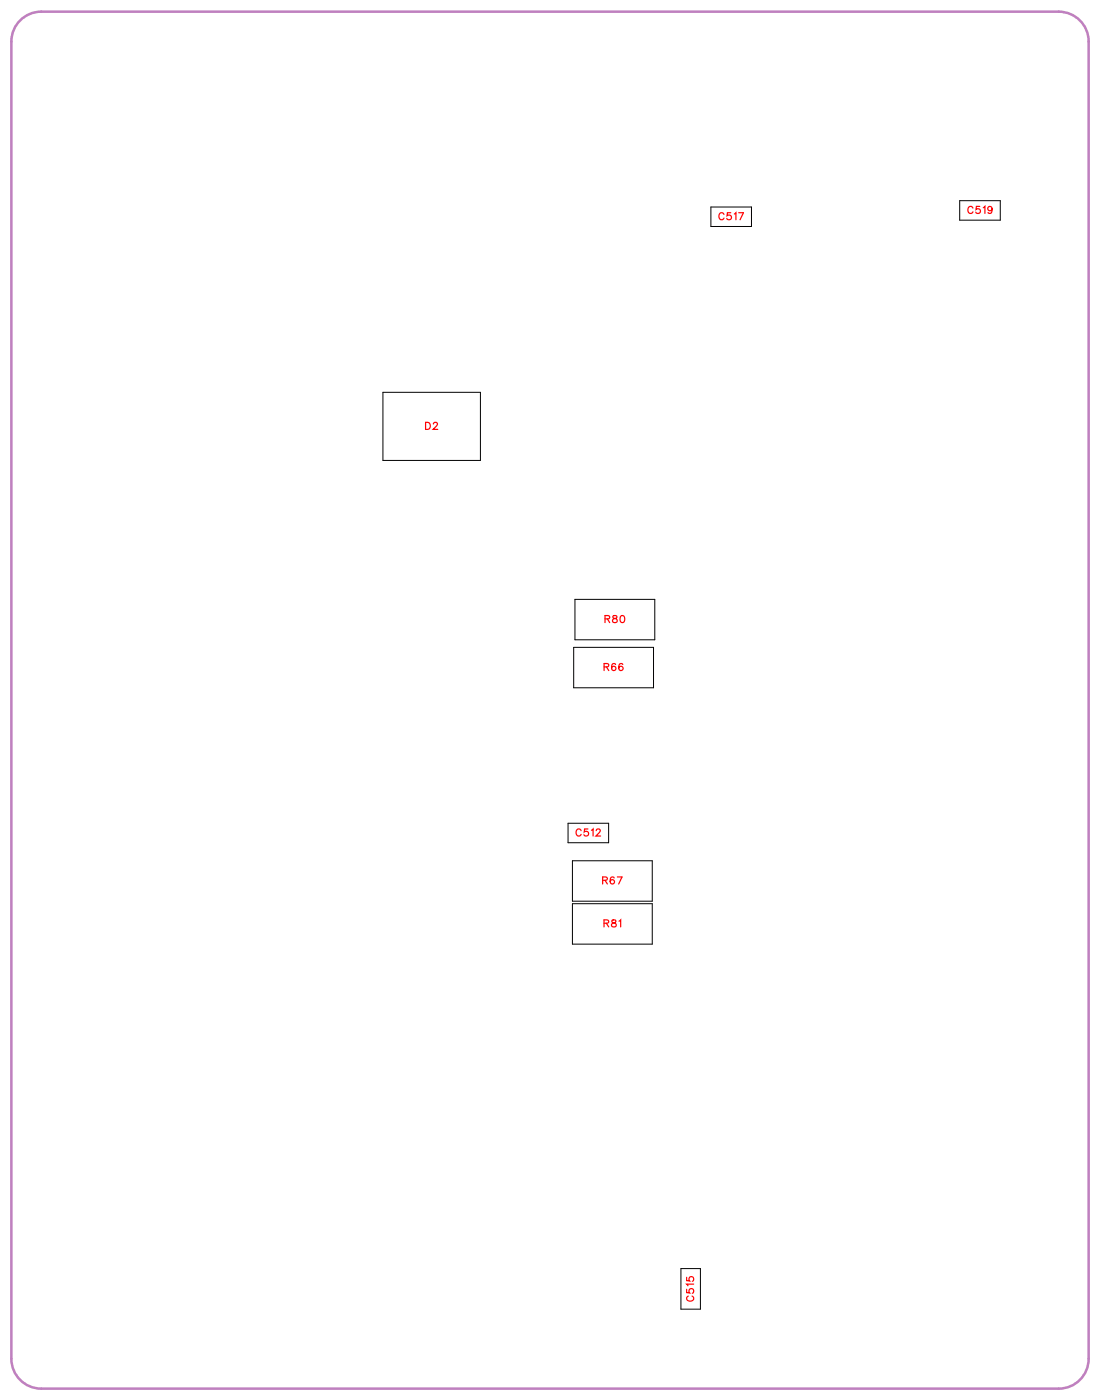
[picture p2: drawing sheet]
<svg xmlns="http://www.w3.org/2000/svg" width="111mm" height="141mm" viewBox="0 0 111 141" stroke-linecap="round" stroke-linejoin="round" font-family="sans-serif">
<defs><g id="words">
<g font-size="1.2" fill="#fff">
<text x="72.2" y="22.4">C517</text>
<text x="97.2" y="21.8">C519</text>
<text x="42.7" y="43.5">D2</text>
<text x="60.8" y="62.9">R80</text>
<text x="60.7" y="67.7">R66</text>
<text x="57.8" y="84.4">C512</text>
<text x="60.5" y="89.2">R67</text>
<text x="60.7" y="93.5">R81</text>
<text x="70" y="130.9" transform="rotate(-90 70 130.9)">C515</text>
</g>
</g></defs>
<path d="M2.3 1.8l.5-.3 .7-.2 .6-.1h102.3a3 3 0 0 1 3 3v132.5a3 3 0 0 1-3 3h-102.3a3 3 0 0 1-3-3v-132.5a2.99 2.99 0 0 1 1.2-2.4z" fill="none" stroke="#bf80bf" stroke-width=".25"/>
<path d="M38.5 39.5h9.8v6.8h-9.8zM71.5 20.8h4v2h-4zM96.5 20.2h4.1v1.9h-4.1zM57.7 65.1h8v4.1h-8zM57.8 60.3h8v4h-8zM57.1 82.8h4.1v2h-4.1zM57.5 86.6h8.1v4h-8.1zM57.5 90.9h8.1v4.1h-8.1zM68.4 127.6h2v4.1h-2z" fill="none" stroke="#000" stroke-width=".1"/>
<g fill="none" stroke="#f00" stroke-width=".12">
<path d="M72.8 21.6a.26 .26 0 0 0-.3-.2 .26 .26 0 0 0-.2 .3v.1a.26 .26 0 0 0 .2 .3 .26 .26 0 0 0 .3-.2M73.5 21.4h-.4v.3a.25 .25 0 0 1 .4 0 .25 .25 0 0 1-.1 .4 .25 .25 0 0 1-.3-.1M73.8 21.5l.2-.1v.7M74.3 21.4h.4l-.3 .7M97.8 20.9a.26 .26 0 0 0-.3-.1 .26 .26 0 0 0-.2 .2v.2a.26 .26 0 0 0 .2 .3 .26 .26 0 0 0 .3-.2M98.5 20.8h-.3l-.1 .3a.25 .25 0 0 1 .4 0 .25 .25 0 0 1-.1 .3 .25 .25 0 0 1-.3-.1M98.8 20.9l.2-.1v.7M99.7 21a.22 .22 0 0 1-.3 .2 .22 .22 0 0 1-.1-.4 .22 .22 0 0 1 .4 .1v.1a.34 .34 0 0 1-.2 .5l-.2-.1M42.8 42.5h.2a.38 .38 0 0 1 .3 .3 .38 .38 0 0 1-.3 .4h-.2zM43.6 42.6l.1-.1h.1l.2 .1-.1 .2-.4 .4h.5M60.7 67.1l.4-.1 .1-.1-.2-.2h-.3v.7M60.8 62.2h.4l.1-.2-.2-.1h-.3v.7"/>
<path d="M61 67.1l.2 .3M61.1 62.2l.2 .4M61.6 61.9v.2l.3 .1 .1 .2a.24 .24 0 0 1-.2 .2 .24 .24 0 0 1-.2-.2l.4-.3v-.2zM61.9 66.8h-.1a.35 .35 0 0 0-.4 .2 .35 .35 0 0 0 .3 .4 .22 .22 0 0 0 .2-.2 .22 .22 0 0 0-.2-.2 .22 .22 0 0 0-.2 .2M62.4 61.9h.1a.37 .37 0 0 1 .3 .4 .37 .37 0 0 1-.3 .3 .45 .45 0 0 1-.1-.7zM62.6 66.8a.35 .35 0 0 0-.5 .2 .35 .35 0 0 0 .3 .4 .22 .22 0 0 0 .2-.2 .22 .22 0 0 0-.2-.2 .22 .22 0 0 0-.2 .2M58.4 83.5a.26 .26 0 0 0-.3-.1 .26 .26 0 0 0-.2 .2v.2a.26 .26 0 0 0 .2 .3 .26 .26 0 0 0 .3-.2M59.1 83.4h-.3l-.1 .3a.25 .25 0 0 1 .4 0 .25 .25 0 0 1 0 .3 .25 .25 0 0 1-.4-.1M59.5 83.5l.1-.1v.7M59.9 83.5l.2-.1h.1l.1 .1-.1 .2-.3 .4h.5M60.6 88.5h.4l.1-.2-.2-.1h-.3v.7M60.7 92.9l.4-.1 .1-.2-.2-.1h-.3v.7"/>
<path d="M60.8 88.5l.3 .4M61 92.9l.2 .3M61.5 92.5v.2l.3 .2 .1 .1a.24 .24 0 0 1-.2 .2 .24 .24 0 0 1-.2-.2l.4-.3v-.2zM61.7 88.3v-.1a.35 .35 0 0 0-.4 .3 .35 .35 0 0 0 .2 .4 .22 .22 0 0 0 .3-.2 .22 .22 0 0 0-.2-.2 .22 .22 0 0 0-.3 .2M62.1 88.2h.4l-.3 .7M62.2 92.6l.2-.1v.7M69 129.7v.3h.3a.25 .25 0 0 1 0-.3 .25 .25 0 0 1 .4 0 .25 .25 0 0 1-.1 .4M69 128.5v.3h.3a.25 .25 0 0 1 0-.4 .25 .25 0 0 1 .4 .1 .25 .25 0 0 1-.1 .4M69.2 130.3a.26 .26 0 0 0-.2 .3 .26 .26 0 0 0 .3 .3h.2a.26 .26 0 0 0 .2-.3 .26 .26 0 0 0-.1-.3M69.7 129.1h-.7l.2 .2"/>
</g>
<use href="#words"/>
</svg>
